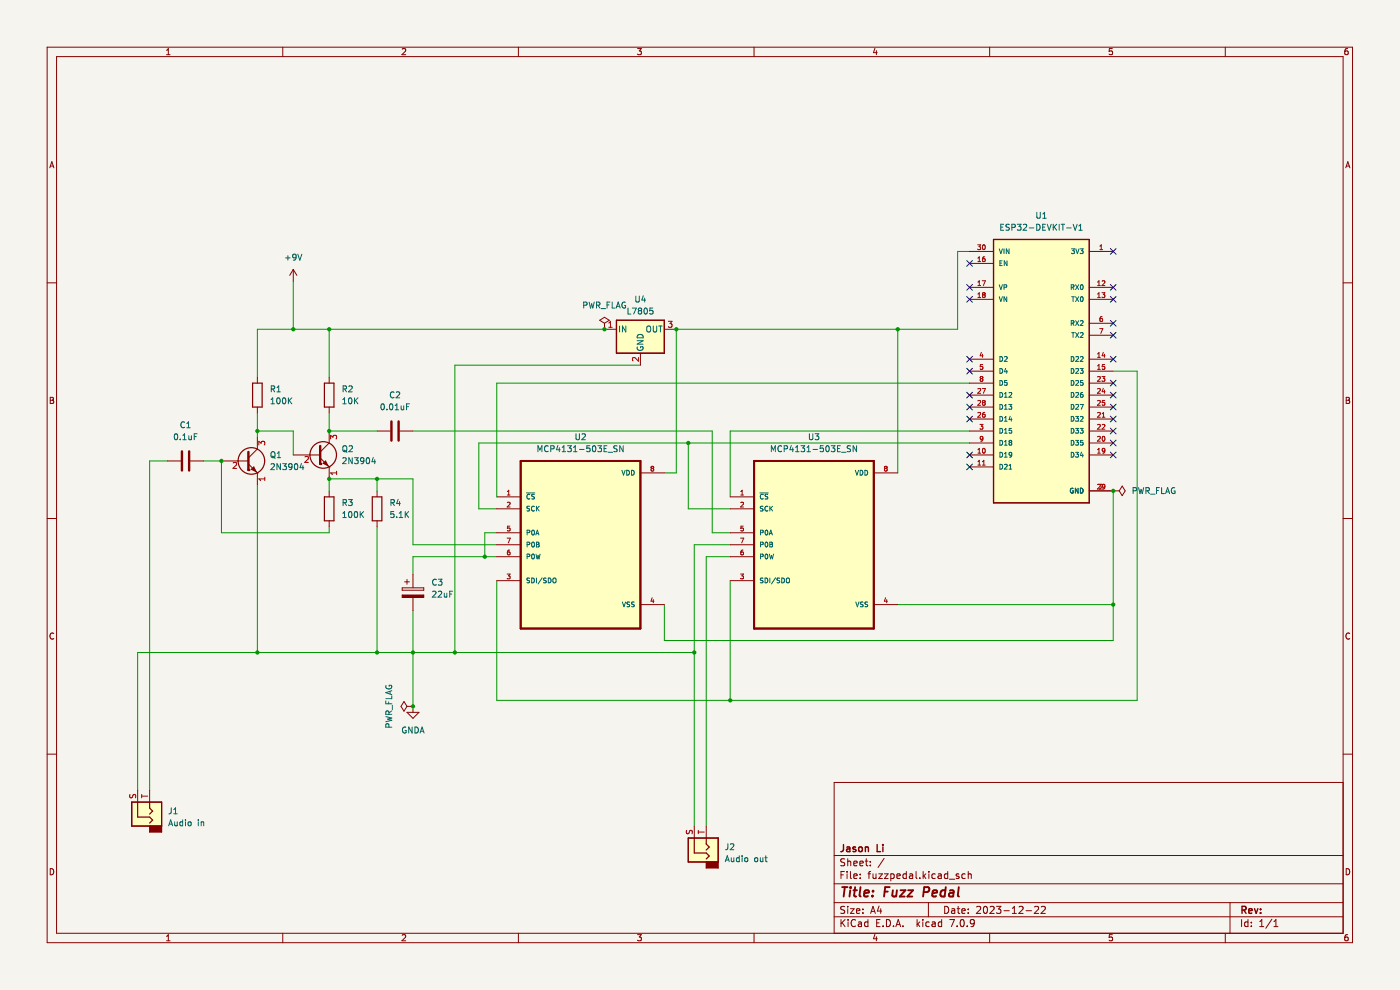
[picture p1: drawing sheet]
<svg xmlns="http://www.w3.org/2000/svg" width="297mm" height="210mm" viewBox="0 0 297 210" stroke-linecap="round" stroke-linejoin="round" font-family="sans-serif">
<path d="M0 0h296.9v210h-296.9z" fill-rule="evenodd" fill="#f5f4ef"/>
<g fill="none" stroke="#840000" stroke-width=".21">
<path d="M10 10h276.9v190h-276.9zM12 12h272.9v186h-272.9zM35.3 11.6h.8M35.3 10.7l.4-.4v1.3M60 10v2M85.3 10.4l.5-.1 .3 .4-.8 .9h.8M110 10v2M135.3 10.3h.8l-.5 .5 .4 .1v.6l-.2 .1-.5-.1M160 10v2M185.6 10.2l-.3 1h.8M185.9 10.7v.9M209.9 10v2"/>
<path d="M236 10.3h-.7v.6h.6l.1 .6-.2 .1-.5-.1M259.9 10v2M285.9 10.3l-.4 .1-.2 .2v.8l.2 .2 .5-.1-.1-.6-.4-.1-.2 .2M10.6 35.6l.4-1.3 .4 1.3M10.7 35.2h.6M285.5 35.6l.4-1.3 .5 1.3M285.6 35.2h.6M10 60h2M284.9 60h2M10.7 84.3h.4l.2 .2-.2 .4 .2 .1 .1 .3-.2 .3h-.5zM10.7 84.9h.4M285.6 84.3h.4l.3 .2-.3 .4 .3 .1v.3l-.2 .3h-.5z"/>
<path d="M285.6 84.9h.4M10 110h2M284.9 110h2M11.4 134.4a.58 .58 0 0 0-.8 .5 .58 .58 0 0 0 .8 .5M286.3 134.4a.58 .58 0 0 0-.8 .5 .58 .58 0 0 0 .8 .5M10 160h2M284.9 160h2M284.9 166h-107.9v32M10.7 184.3a.66 .66 0 0 1 .7 .6 .66 .66 0 0 1-.7 .7zM35.3 198.6l.4-.3v1.3M35.3 199.6h.8M60 198v2"/>
<path d="M85.3 198.4l.5-.1 .3 .3-.8 1h.8M110 198v2M135.3 198.3h.8l-.5 .5 .4 .1v.5l-.2 .2-.5-.2M160 198v2M177 194.5h107.9M177 191.5h107.9M177 187.5h107.9M177 181.5h107.9M178.4 185.6h.5M178.4 195.1v1.5M178.6 195.7l.7 .9M179.1 184.9h-.7v1.5"/>
<path d="M179.2 192.3h-.6l-.2 .1v.4l.7 .3 .1 .4-.3 .3-.6-.1M179.2 182.2h-.6l-.2 .1v.4l.7 .3 .1 .4-.3 .3-.6-.1M179.3 195.1l-.9 .8M179.7 184.9v.1M179.7 185.4v1M179.8 182.2v1.5M179.8 192.3v.1M179.8 192.8v1M179.8 182.8l.3-.1h.3l.1 1M179.9 195.1v.1M179.9 195.6v1M180.4 192.8h.8l-.8 1h.8"/>
<path d="M180.4 184.9v1.2l.2 .3M181.1 183.2l.7-.2v-.3h-.5l-.2 .2 .1 .7h.6M181.1 185.9l.7-.2v-.3h-.5l-.2 .2 .1 .7h.6M181.5 195.2a.71 .71 0 0 0-1 .5 .71 .71 0 0 0 .7 .9l.3-.2M181.7 193.3l.7-.2-.1-.3h-.4l-.2 .2 .1 .7h.5M182.1 195.6h.6l.1 1M182.4 183.2l.7-.2v-.3h-.5l-.2 .2 .1 .7h.6M182.5 186.2v.2M182.5 185.4v.2M182.8 195.9l-.5 .1-.2 .2 .2 .4 .5-.1M183.1 192.8v.2M183.1 193.6v.2"/>
<path d="M183.6 182.7h.5M183.8 182.2v1.2l.3 .3M184.1 195.6h-.4l-.3 .2 .2 .7h.5M184.1 195.1v1.5M184.1 185.4h.6M184.6 183.5v.2M184.6 182.7v.2M184.7 184.9l-.4 .2v1.3M184.7 193.8l.5-1.5 .5 1.5M184.8 193.3h.8M185.2 185.4l.1 .9 .3 .1 .2-.2M185.6 198.2l-.3 .9h.8"/>
<path d="M185.8 185.4v1M185.9 198.7v.9M186 195.8h.5M186.4 185.4h.8l-.8 1h.8M186.5 192.2l-.4 1.1h1M186.7 195.1h-.7v1.5h.7M186.8 192.8v1M187.3 196.4v.2M187.6 182.1l-1.3 1.9M187.6 185.4h.8l-.8 1h.8M188.1 195.1a.76 .76 0 0 1 .8 .7 .76 .76 0 0 1-.8 .8zM189 185.4h.4l.3 .2-.1 .7h-.6"/>
<path d="M189 185.4v1.5M189.6 196.4v.2M190.1 196.6l.5-1.5 .5 1.5M190.2 196.1h.7M190.3 185.9l.7-.2-.1-.3h-.4l-.2 .2v.7h.6M191.6 196.4v.2M192.3 185.4h-.5l-.2 .2 .1 .7h.6M192.3 184.9v1.5M193 185.4h.6v1M193.6 185.7l-.5 .1-.2 .2 .2 .4 .5-.1M194.3 184.9v1.2l.3 .3M194.6 195.1v1.5"/>
<path d="M194.7 196l.4 .6M195.1 186.2v.2M195.1 195.6l-.5 .5M195.8 195.1v.1M195.8 195.6v1M195.8 184.9v1.5M196 185.8l.4 .6M196.4 185.4l-.6 .5M197 191.5v3M197.1 184.9v.1M197.1 185.4v1M197.1 195.6h-.4l-.3 .2 .2 .7h.5"/>
<path d="M197.8 195.6h.5l.1 1M198.4 185.4h-.4l-.3 .2 .1 .7h.6M198.4 195.9l-.5 .1-.2 .2 .2 .4 .5-.1M199.1 185.4h.5l.1 1M199.7 185.7l-.5 .1-.2 .2 .2 .4 .5-.1M199.8 195.6h-.5l-.2 .2 .1 .7h.6M199.8 195.1v1.5M200.4 192.3a.76 .76 0 0 1 .9 .7 .76 .76 0 0 1-.9 .8zM201.1 185.4h-.5l-.3 .2 .2 .7h.6M201.1 184.9v1.5M201.4 186.5h1.2M201.5 195.1h1l-.7 1.5"/>
<path d="M201.9 192.8h.6l.1 1M202.6 193.1l-.5 .1-.3 .2 .3 .4 .5-.1M203.1 192.8h.5M203.1 196.4v.2M203.3 192.3v1.2l.3 .3M203.4 185.4h-.3l-.3 .2 .1 .2 .5 .1v.4h-.6M203.8 195.2l.3-.1a.8 .8 0 0 1 .5 .7 .8 .8 0 0 1-.5 .8l-.4-.6zM204.1 193.3l.7-.2-.1-.3h-.4l-.2 .2v.7h.6M204.8 185.4h-.5l-.2 .2 .1 .7h.6M205.2 196.4v.2M205.4 184.9v1.5M205.4 185.5l.2-.1h.4v1"/>
<path d="M205.4 193.6v.2M205.4 192.8v.2M206.7 195.7l-.3 .3h-.3l-.3-.3v-.4l.3-.2h.4l.2 .2a1 1 0 0 1-.4 1.3h-.3M207.2 192.4l.6-.1 .2 .4-.9 1.1h.9M208.8 192.4l.2-.1a.8 .8 0 0 1 .5 .7 .8 .8 0 0 1-.5 .8l-.4-.6zM209.9 198v2M210 192.4l.6-.1 .3 .4-.9 1.1h.9M211.4 192.3h.9l-.5 .5 .5 .2v.6l-.3 .2-.6-.2M213 193.2h1.1M214.8 193.8h.8M214.8 192.7l.4-.4v1.5M216.2 192.4l.6-.1 .2 .4-.9 1.1h.9"/>
<path d="M217.7 193.2h1.1M219.5 192.4l.5-.1 .3 .4-.9 1.1h.9M220.9 192.4l.6-.1 .3 .4-1 1.1h1M236 198.3h-.7v.6l.6-.1 .1 .6-.2 .2-.5-.2M259.9 198v2M260.9 191.5v6.5M263.4 195.1v1.5M264.7 195.6h-.4l-.3 .2 .2 .7h.5M264.7 195.1v1.5M265.5 196.4v.2M265.5 195.6v.2M267.2 196.6h.9"/>
<path d="M267.2 195.5l.5-.4v1.5M269.8 195l-1.3 1.9M270.2 196.6h.9M270.2 195.5l.5-.4v1.5M285.6 184.3a.66 .66 0 0 1 .7 .6 .66 .66 0 0 1-.7 .7zM285.9 198.3h-.4l-.2 .3v.7l.2 .3 .5-.2-.1-.6h-.4l-.2 .2"/>
</g>
<g fill="none" stroke="#840000" stroke-width=".3">
<path d="M178.9 179.2v1.2l-.5 .3M179.7 179.7h.5l.1 1M181.5 179.7h-.3l-.3 .2 .1 .2 .5 .1v.4h-.6M182.2 179.8l.2-.1 .5 .1v.6l-.1 .2-.4 .1-.2-.2zM183.6 179.8l.2-.1h.4v1M183.6 179.7v1M186.1 179.2v1.5h.7M187.3 179.2v.1M187.3 179.7v1M180.3 180l-.5 .1-.2 .2 .2 .4 .5-.1M263.5 193h.7l.1-.3v-.3l-.8-.2v1.5M263.8 193l.5 .7"/>
<path d="M264.9 193.2l.7-.1v-.3l-.5-.1-.2 .3 .1 .7h.6M266.1 192.7l.4 1 .3-1M267.4 193.6v.1M267.4 192.8v.2"/>
</g>
<g fill="none" stroke="#840000" stroke-width=".4">
<path d="M178.6 188.2h1.2M179.2 188.2l-.2 2M180.4 188.8l-.2 1.4M180.5 188.2l-.1 .2M181 188.8h.8M181.4 188.2l-.2 1.7 .1 .2 .3 .1M182.6 188.2l-.3 1.7 .3 .3M183.3 189.5l1-.2v-.4h-.8l-.2 1 .2 .3 .6-.1M185.1 190v.2M185.2 188.9v.2M187.7 189.1h.6M188.7 188.2h-.9l-.3 2"/>
<path d="M189.4 188.8v1.3l.4 .1 .3-.2M190.3 188.8l-.2 1.4M191 188.8h1.1l-1.2 1.4h1M192.7 188.8h1l-1.2 1.4h1M195.9 189.2h.8l.3-.2a.51 .51 0 0 0-.2-.8h-.7l-.3 2M197.8 189.5l1-.2-.1-.4h-.7l-.2 1 .2 .3 .6-.1M200.5 188.9a.66 .66 0 0 0-.9 .3l-.1 .6 .1 .3h.8M200.6 188.2l-.2 2M201.5 188.9h.8l-.1 1.3M202.3 189.3l-.7 .1a.4 .4 0 0 0-.3 .4 .4 .4 0 0 0 .2 .4l.7-.1M203.4 188.2l-.2 1.7 .2 .3"/>
</g>
<path d="M110.5 97.8h25.4v35.5h-25.4z" fill-rule="evenodd" fill="#ffffc2"/>
<path d="M110.5 97.8h25.4v35.5h-25.4z" fill="none" stroke="#840000" stroke-width=".41"/>
<path d="M130.8 67.9h10.1v7h-10.1z" fill-rule="evenodd" fill="#ffffc2"/>
<path d="M130.8 67.9h10.1v7h-10.1z" fill="none" stroke="#840000" stroke-width=".25"/>
<path d="M210.8 50.8h20.3v55.9h-20.3z" fill-rule="evenodd" fill="#ffffc2"/>
<path d="M210.8 50.8h20.3v55.9h-20.3z" fill="none" stroke="#840000" stroke-width=".25"/>
<path d="M27.9 170.1h6.4v5.1h-6.4z" fill-rule="evenodd" fill="#ffffc2"/>
<path d="M27.9 170.1h6.4v5.1h-6.4z" fill="none" stroke="#840000" stroke-width=".25"/>
<path d="M146 177.8h6.4v5h-6.4z" fill-rule="evenodd" fill="#ffffc2"/>
<path d="M146 177.8h6.4v5h-6.4z" fill="none" stroke="#840000" stroke-width=".25"/>
<path d="M160 97.8h25.4v35.5h-25.4z" fill-rule="evenodd" fill="#ffffc2"/>
<path d="M110.5 97.8h25.4v35.5h-25.4zM160 97.8h25.4v35.5h-25.4z" fill="none" stroke="#840000" stroke-width=".41"/>
<g fill="none" stroke="#000084" stroke-width=".21">
<path d="M205.1 55.3l1.2 1.2M206.3 55.3l-1.2 1.2M235.6 52.7l1.2 1.2M236.8 52.7l-1.2 1.2M205.1 75.6l1.2 1.2M205.1 78.1l1.2 1.2M205.1 62.9l1.2 1.2M205.1 60.3l1.2 1.3M206.3 75.6l-1.2 1.2M206.3 78.1l-1.2 1.2M206.3 62.9l-1.2 1.2M206.3 60.3l-1.2 1.3"/>
<path d="M235.6 68l1.2 1.2M235.6 75.6l1.2 1.2M235.6 60.3l1.2 1.3M235.6 70.5l1.2 1.2M235.6 62.9l1.2 1.2M236.8 68l-1.2 1.2M236.8 75.6l-1.2 1.2M236.8 60.3l-1.2 1.3M236.8 70.5l-1.2 1.2M236.8 62.9l-1.2 1.2M205.1 83.2l1.2 1.2M205.1 98.4l1.2 1.3"/>
<path d="M205.1 95.9l1.2 1.2M205.1 85.7l1.2 1.3M205.1 88.3l1.2 1.2M206.3 98.4l-1.2 1.3M206.3 83.2l-1.2 1.2M206.3 95.9l-1.2 1.2M206.3 85.7l-1.2 1.3M206.3 88.3l-1.2 1.2M235.6 83.2l1.2 1.2M235.6 85.7l1.2 1.3M235.6 90.8l1.2 1.2M235.6 93.4l1.2 1.2"/>
<path d="M235.6 88.3l1.2 1.2M235.6 80.7l1.2 1.2M235.6 95.9l1.2 1.2M236.8 83.2l-1.2 1.2M236.8 85.7l-1.2 1.3M236.8 90.8l-1.2 1.2M236.8 93.4l-1.2 1.2M236.8 88.3l-1.2 1.2M236.8 80.7l-1.2 1.2M236.8 95.9l-1.2 1.2"/>
</g>
<g fill="none" stroke="#009600" stroke-width=".21">
<path d="M62.2 59.7v10.1M205.7 53.3h-2.6v16.5h-59.6v30.5h-2.6M69.8 69.8v10.2M128.2 69.8h-73.6v10.2M135.9 77.5h-39.4v60.9M190.5 69.8v30.5M236.2 78.7h5v69.9h-135.8v-25.4M35.6 97.8h-3.9v69.8M43.2 97.8h3.8v15.2h22.8v-1.3M54.6 91.4h7.6v5.1M54.6 87.6v5.1M69.8 87.6v3.8h10.2"/>
<path d="M87.6 91.4h63.5v21.6h3.8M146 94v13.9h8.9M205.7 94h-104.1v13.9h3.8M205.7 81.3h-100.3v24.1M205.7 91.4h-50.8v14M54.6 102.9v35.5M69.8 104.1v-2.5h17.8v14h17.8M80 101.6v2.5M80 111.7v26.7M105.4 118.1h-17.8v3.8M105.4 113h-2.6v5.1M154.9 115.6h-7.6v59.6"/>
<path d="M154.9 118.1h-5.1v57.1M236.2 104.1v31.8h-95.3v-7.7M87.6 129.5v20.3M147.3 138.4h-118.1v29.2M154.9 123.2v25.4M190.5 128.2h45.7"/>
</g>
<g fill="none" stroke="#840000" stroke-width=".21">
<path d="M62.2 57.1l-.7 1.3M62.2 57.1v2.6M62.2 57.1l.8 1.3M205.7 53.3h5.1M205.7 55.9h5.1M231.1 53.3h5.1M127.2 67.9l1-.6 1.1 .6-1.1 .7zM128.2 69.8h.1M128.2 68.6v1.2M128.2 69.8h2.6M135.9 74.9v2.6M140.9 69.8h2.6"/>
<path d="M205.7 61h5.1M205.7 63.5h5.1M205.7 76.2h5.1M205.7 78.7h5.1M231.1 61h5.1M231.1 63.5h5.1M231.1 76.2h5.1M231.1 78.7h5.1M231.1 68.6h5.1M231.1 71.1h5.1M54.6 80v1.3M54.6 86.3v1.3"/>
<path d="M69.8 80v1.3M69.8 86.3v1.3M80 91.4h2.8M84.8 91.4h2.8M205.7 91.4h5.1M205.7 96.5h5.1M205.7 99h5.1M205.7 94h5.1M205.7 88.9h5.1M205.7 81.3h5.1M205.7 83.8h5.1M205.7 86.3h5.1"/>
<path d="M231.1 91.4h5.1M231.1 96.5h5.1M231.1 94h5.1M231.1 88.9h5.1M231.1 81.3h5.1M231.1 83.8h5.1M231.1 86.3h5.1M69.8 104.1v1.3M69.8 110.5v1.2M105.4 105.4h5.1M105.4 107.9h5.1M105.4 113h5.1"/>
<path d="M105.4 118.1h5.1M105.4 115.6h5.1M135.9 100.3h5M231.1 104.1h6.3M236.2 104.1h.1M238.1 103.1l.6 1-.6 1-.7-1zM105.4 123.2h5.1M135.9 128.2h5"/>
</g>
<g fill="none" stroke="#006464" stroke-width=".21">
<path d="M60.6 54.7h1M61.1 54.2v1M62.8 54.5l-.2 .2-.4-.1v-.6l.4-.1 .2 .3v.7l-.2 .2-.4 .1M63.2 53.9l.4 1.3 .4-1.3M212 52.8l.3 1 .4-1M212.1 55.8h.4M212.3 48.2h.4M212.6 55.3h-.5v1h.5M212.9 47.6h-.6v1.2h.6M213 52.8v1M213.6 55.3v1l-.6-1v1M214.1 52.8v1l-.6-1v1"/>
<path d="M214.1 47.6l-.6 .1v.4l.5 .2 .1 .3-.2 .2h-.5M214.7 48.2h.6v-.5l-.6-.1v1.2M215.8 47.6h.8l-.4 .5 .3 .1v.5l-.1 .1-.6-.1M217.1 47.7l.5-.1 .2 .3-.8 .9h.8M218.4 48.4h.9M219.9 47.6a.64 .64 0 0 1 .8 .6 .64 .64 0 0 1-.8 .6zM220 45v1.1l.2 .2 .4-.1 .1-.1v-1.1M221.2 48.2h.4M221.2 46.3h.8M221.2 45.4l.4-.4v1.3M221.8 47.6h-.6v1.2h.6M222.2 47.6l.4 1.2 .4-1.2"/>
<path d="M223.4 47.6v1.2M223.6 48.1l.6 .7M224.2 47.6l-.8 .7M224.7 47.6v1.2M225.1 47.6h.8M225.5 47.6v1.2M226.3 48.4h.9M227.3 52.8h.6l-.3 .4 .3 .1v.4h-.6M227.7 47.6l.4 1.2 .4-1.2M228.2 52.8l.4 1 .3-1M228.9 48.8h.7M228.9 47.9l.3-.3v1.2"/>
<path d="M229.1 52.8h.7l-.4 .4 .3 .1v.4h-.6M123.8 64.7h.6l.1-.5-.7-.1v1.2M125 64.1l.3 1.2 .2-.9 .3 .9 .3-1.2M126.5 64.7h.7v-.5l-.7-.1v1.2M126.8 64.7l.5 .6M127.5 65.5h1M128.8 64.7h.4M129.4 64.1h-.6v1.2M129.9 64.1v1.2h.6M130.7 65.3l.4-1.2 .5 1.2M130.8 65h.6M131.4 69.2v1.2"/>
<path d="M132.7 64.1a.58 .58 0 0 0-.8 .6 .58 .58 0 0 0 .8 .5v-.4h-.2M132.8 69.2v1.2l-.8-1.2v1.2M133.2 65.3v1.3h.6M134.1 65.3h.9l-.6 1.3M134.9 62.8v1l.2 .3 .4-.1 .1-.2v-1M135.2 72.3h1.2l-1.2 .7h1.2M135.2 73.6a.58 .58 0 0 0 .6 .7 .58 .58 0 0 0 .5-.8h-.4v.3M135.3 71.1a.66 .66 0 0 1 .8-.1 .66 .66 0 0 1 .3 .7h-1.2zM135.6 65.9l-.2-.3 .2-.3h.3l.2 .3-.2 .3M135.6 65.9l-.2 .2 .1 .4 .1 .1h.4l.1-.2v-.3l-.2-.2M135.6 65.9h.3M136.5 62.7l-.3 1h.7"/>
<path d="M136.7 65.5l.2-.2a.68 .68 0 0 1 .5 .7 .68 .68 0 0 1-.5 .6l-.3-.5zM136.8 63.2v.9M137.3 69.3l.2-.1a.43 .43 0 0 1 .5 .4v.4a.42 .42 0 0 1-.4 .4 .42 .42 0 0 1-.4-.4zM138.5 65.3h-.6l-.1 .6h.6l.1 .6-.2 .1-.5-.1M138.6 69.2v1l.2 .2h.4l.1-.2v-1M139.7 69.2h.8M140.1 69.2v1.2M212 60.4l.3 1 .4-1M212 62.9l.3 1.1 .4-1.1M212.1 75.6a.51 .51 0 0 1 .6 .5 .51 .51 0 0 1-.6 .6zM212.1 78.2a.51 .51 0 0 1 .6 .5 .51 .51 0 0 1-.6 .5zM213 60.9h.5v-.4l-.5-.1v1"/>
<path d="M213.1 75.7l.4-.1 .2 .3-.7 .8h.7M213.3 78.1l-.2 .8h.6M213.6 62.9v1.1l-.6-1.1v1.1M213.6 78.5v.7M227.3 60.9h.4l.1-.4-.5-.1v1M227.3 68.6l.4-.1 .1-.4-.5-.1v1M227.3 75.6a.51 .51 0 0 1 .5 .5 .51 .51 0 0 1-.5 .6zM227.3 78.2a.51 .51 0 0 1 .5 .5 .51 .51 0 0 1-.5 .5zM227.4 62.9h.5M227.4 70.6h.5M227.5 60.9l.3 .5M227.5 68.6l.3 .4"/>
<path d="M227.6 62.9v1.1M227.6 70.6v1M228.2 60.4l.7 1M228.2 62.9l.7 1.1M228.2 68l.7 1M228.2 70.6l.7 1M228.2 75.7l.4-.1 .2 .3-.6 .8h.6M228.2 78.3l.4-.1 .2 .3-.6 .7h.6M228.9 60.4l-.7 1M228.9 62.9l-.7 1.1M228.9 68l-.7 1M228.9 70.6l-.7 1"/>
<path d="M229.1 78.2h.7l-.4 .4 .3 .1v.4h-.6M229.2 68.1l.4-.1 .2 .3-.7 .7h.7M229.2 70.7l.4-.1 .2 .3-.7 .7h.7M229.2 75.7l.4-.1 .2 .3-.7 .8h.7M229.3 60.5l.1-.1a.49 .49 0 0 1 .4 .5 .49 .49 0 0 1-.5 .5l-.1-.4zM229.3 63l.1-.1a.49 .49 0 0 1 .4 .6 .49 .49 0 0 1-.5 .4l-.1-.3zM57.5 85.7h.7M57.5 84.8l.4-.4v1.3M57.6 82.5h.6v-.5l-.6-.1v1.2M57.9 82.5l.4 .6M58.8 83.1h.7M58.8 82.2l.3-.3v1.2"/>
<path d="M58.8 84.5l.2-.1a.68 .68 0 0 1 .4 .6 .68 .68 0 0 1-.4 .7l-.3-.5zM60 84.5l.2-.1a.68 .68 0 0 1 .5 .6 .68 .68 0 0 1-.5 .7l-.3-.5zM61.2 84.4v1.3M61.4 84.9l.5 .8M61.9 84.4l-.7 .7M72.7 85.7h.8M72.7 84.8l.4-.4v1.3M72.8 82.5h.6l.1-.5-.7-.1v1.2M73.1 82.5l.4 .6M74 82l.5-.1 .2 .3-.8 .9h.8M74.1 84.5l.1-.1a.68 .68 0 0 1 .5 .6 .68 .68 0 0 1-.5 .7l-.3-.5zM75.2 84.4v1.3"/>
<path d="M75.4 84.9l.5 .8M75.9 84.4l-.7 .7M80.9 85.8l.2-.1a.68 .68 0 0 1 .5 .6 .68 .68 0 0 1-.5 .6l-.3-.5zM82.1 86.8v.1M82.7 85.8l.2-.1a.68 .68 0 0 1 .5 .6 .68 .68 0 0 1-.5 .6l-.3-.5zM83.6 83.2a.56 .56 0 0 0-.8 .6 .56 .56 0 0 0 .8 .5M83.8 86.9h.8M83.8 86l.4-.3v1.2M84.1 83.2l.5-.1 .2 .4-.8 .9h.8M85.1 86.1l.1 .8 .4-.1M85.6 86.1v.8M86.2 86.3h.5"/>
<path d="M86.9 85.7h-.7v1.2M114.1 95.8v-1.3l.4 1 .5-1v1.3M116.3 94.7a.56 .56 0 0 0-.8 .5 .56 .56 0 0 0 .8 .5M116.8 95.2h.6l.1-.5-.7-.2v1.3M118.4 94.5l-.3 .9h.7M118.7 95v.8M119.3 95.8h.7M119.3 94.9l.3-.4v1.3M120.4 94.5h.8l-.4 .5 .3 .2v.5l-.1 .1-.6-.1M121.7 94.9l.3-.4v1.3M121.7 95.8h.7M122.2 92v1l.2 .3 .4-.1 .1-.2v-1"/>
<path d="M122.9 95.3h1M123.5 92.1l.4-.1 .3 .4-.8 .9h.8M125.1 94.5h-.6v.7l.6-.1v.6l-.2 .1-.4-.1M125.9 94.6l.1-.1a.68 .68 0 0 1 .4 .7 .68 .68 0 0 1-.4 .6 .84 .84 0 0 1-.1-1.2zM126.8 94.5h.8l-.4 .5 .3 .2v.5l-.1 .1-.6-.1M128.1 95.2h.5M128.8 94.5h-.7v1.3h.7M129 95.9h1M130.9 94.6l-.6 .1v.3l.5 .3 .1 .3-.2 .2h-.5M131.9 99.8l.4 1 .3-1M132.2 94.5v1.3l-.7-1.3v1.3M133 99.8a.51 .51 0 0 1 .5 .5 .51 .51 0 0 1-.5 .5z"/>
<path d="M134 99.8a.51 .51 0 0 1 .6 .5 .51 .51 0 0 1-.6 .5zM212.1 96a.51 .51 0 0 1 .6 .5 .51 .51 0 0 1-.6 .5zM212.1 80.7a.51 .51 0 0 1 .6 .5 .51 .51 0 0 1-.6 .5zM212.1 83.3a.51 .51 0 0 1 .6 .5 .51 .51 0 0 1-.6 .5zM212.1 85.8a.51 .51 0 0 1 .6 .5 .51 .51 0 0 1-.6 .5zM212.1 88.3a.51 .51 0 0 1 .6 .5 .51 .51 0 0 1-.6 .6zM212.1 90.9a.51 .51 0 0 1 .6 .5 .51 .51 0 0 1-.6 .5zM212.1 93.4a.51 .51 0 0 1 .6 .5 .51 .51 0 0 1-.6 .5zM212.1 98.5a.51 .51 0 0 1 .6 .5 .51 .51 0 0 1-.6 .5zM213.1 97h.6M213.1 83.5l.3-.2v1M213.1 86.1l.3-.3v1"/>
<path d="M213.1 88.6l.3-.3v1.1M213.1 91.2l.3-.3v1M213.1 93.7l.3-.3v1M213.1 96.2l.3-.2v1M213.1 98.6l.4-.1 .2 .3-.7 .7h.7M213.1 94.4h.6M213.1 89.4h.6M213.1 91.9h.6M213.1 84.3h.6M213.1 86.8h.6M213.6 80.7h-.5v.5h.5v.4h-.5M214 85.8h.6l-.3 .4 .3 .1v.4h-.6"/>
<path d="M214.1 83.4l.3-.1 .2 .2-.6 .8h.6M214.1 99.5h.5M214.1 98.8l.3-.3v1M214.3 93.8l-.2-.1 .2-.3 .3 .2-.2 .2M214.3 93.8l-.2 .2 .2 .4 .3-.2-.2-.4M214.3 93.8h.1M214.3 88.3l-.2 .7h.6M214.5 88.7v.7M214.6 90.9h-.5v.5l.4-.1 .1 .5h-.5M214.6 96.4l-.2 .2-.2-.1-.1-.4 .3-.1 .2 .1v.6l-.4 .3M227.3 96a.51 .51 0 0 1 .5 .5 .51 .51 0 0 1-.5 .5zM227.3 90.9a.51 .51 0 0 1 .5 .5 .51 .51 0 0 1-.5 .5z"/>
<path d="M227.3 80.7a.51 .51 0 0 1 .5 .5 .51 .51 0 0 1-.5 .5zM227.3 83.3a.51 .51 0 0 1 .5 .5 .51 .51 0 0 1-.5 .5zM227.3 85.8a.51 .51 0 0 1 .5 .5 .51 .51 0 0 1-.5 .5zM227.3 88.3a.51 .51 0 0 1 .5 .5 .51 .51 0 0 1-.5 .6zM227.3 93.4a.51 .51 0 0 1 .5 .5 .51 .51 0 0 1-.5 .5zM228.2 96h.6l-.3 .3 .3 .1v.5h-.6M228.2 88.3h.6l-.3 .4 .3 .1v.5h-.6M228.2 90.9h.6l-.3 .4 .3 .1v.4h-.6M228.2 93.4h.6l-.3 .4 .3 .1v.4h-.6M228.2 80.8l.4-.1 .2 .3-.6 .7h.6M228.2 83.4l.4-.1 .2 .2-.6 .8h.6M228.2 85.9l.4-.1 .2 .3-.6 .7h.6"/>
<path d="M229.1 90.9h.7l-.4 .4 .3 .1v.4h-.6M229.1 85.8h.7l-.4 1M229.2 88.4l.4-.1 .2 .3-.7 .8h.7M229.4 95.9l-.2 .7h.6M229.7 83.3l-.5 .2v.6l.2 .2 .3-.1v-.5l-.3-.1-.2 .2M229.7 96.3v.7M229.7 80.7h-.5v.5h.5v.4h-.5M229.7 93.4h-.5v.5l.5-.1v.5h-.5M72.7 108.9l.4-.4v1.3M72.7 109.8h.8M72.8 106.6h.6l.1-.5-.7-.1v1.2M73.1 106.6l.4 .6"/>
<path d="M73.9 106h.8l-.4 .5 .4 .1v.5l-.2 .1-.6-.1M74.1 108.6l.1-.1a.68 .68 0 0 1 .5 .6 .68 .68 0 0 1-.5 .7l-.3-.5zM75.3 108.6l.1-.1a.68 .68 0 0 1 .5 .6 .68 .68 0 0 1-.5 .7l-.3-.5zM76.4 108.5v1.3M76.6 109.1l.5 .7M77.1 108.5l-.7 .7M111.7 104.6h1.8M111.8 113l.5-.1 .1-.3-.6-.1v1M111.8 118.1l.5-.1 .1-.4-.6-.1v1.1M112.3 115.5h-.5M112.4 107.4l-.6 .1a.42 .42 0 0 0 .5 .5v.3h-.5M112.4 115.4l-.1-.4h-.5v1"/>
<path d="M112.4 115.4l-.1 .1M112.4 104.9a.45 .45 0 0 0-.6 .4 .45 .45 0 0 0 .6 .5M112.9 112.6l.1-.1a.49 .49 0 0 1 .4 .5 .49 .49 0 0 1-.5 .4l-.1-.3zM112.9 115.1l.1-.1a.49 .49 0 0 1 .4 .5 .49 .49 0 0 1-.5 .5l-.1-.4zM112.9 117.6l.1-.1a.49 .49 0 0 1 .4 .6 .49 .49 0 0 1-.5 .4l-.1-.3zM113.4 104.9h-.6a.42 .42 0 0 0 .5 .6v.3h-.5M113.4 107.5a.45 .45 0 0 0-.7 .4 .45 .45 0 0 0 .7 .4M113.7 113.5l.3-1 .3 1M113.7 117.5l.2 1.1 .2-.8 .2 .8 .3-1.1M113.8 113.2h.4M113.8 107.4v1M113.8 115h.3l.2 .2-.2 .3 .3 .3-.2 .2h-.4z"/>
<path d="M113.8 115.5h.3M113.9 107.8l.5 .6M114.4 107.4l-.6 .6M227.6 103.6a.46 .46 0 0 0-.5 .5 .46 .46 0 0 0 .6 .4v-.3h-.2M228.7 103.6v1l-.6-1v1M229.2 103.6a.51 .51 0 0 1 .6 .5 .51 .51 0 0 1-.6 .5zM240.4 104.1l.6-.1v-.4l-.6-.2v1.3M241.5 103.4l.3 1.3 .3-.9 .2 .9 .3-1.3M243.1 104.1l.6-.1 .1-.4-.7-.2v1.3M243.4 104.1l.4 .6M244.1 104.8h.9M245.3 104h.5"/>
<path d="M245.9 103.4h-.6v1.3M246.4 103.4v1.3h.6M247.3 104.7l.4-1.3 .4 1.3M247.4 104.3h.6M249.2 103.5a.58 .58 0 0 0-.7 .6 .58 .58 0 0 0 .8 .5v-.4h-.3M112.4 122.7h-.6a.42 .42 0 0 0 .5 .5v.4h-.5M112.8 122.6a.51 .51 0 0 1 .6 .5 .51 .51 0 0 1-.6 .5zM113.8 122.6v1M115 122.6l-.9 1.3M115.9 122.7h-.5a.42 .42 0 0 0 .4 .5v.4h-.5M116.3 122.6a.51 .51 0 0 1 .6 .5 .51 .51 0 0 1-.6 .5zM117.4 122.7l.5 .1 .1 .5-.3 .3-.4-.1v-.5z"/>
<path d="M132 127.7l.4 1 .3-1M133.6 127.7l-.6 .1a.42 .42 0 0 0 .5 .5v.4h-.5M134.5 127.7l-.5 .1a.42 .42 0 0 0 .5 .5v.4h-.5"/>
</g>
<path d="M83 89.4v4.1M84.6 89.4v4.1" fill="none" stroke="#840000" stroke-width=".51"/>
<g fill="none" stroke="#a90000" stroke-width=".21">
<path d="M207.4 51.9h.6l-.3 .4 .3 .1v.5h-.6M207.5 54.8l.2-.3v1M207.5 59.8l.2-.2v1M207.5 55.5h.5M208.4 59.6h.7l-.5 1M208.6 52l.1-.1a.49 .49 0 0 1 .3 .6 .49 .49 0 0 1-.4 .4l-.2-.3zM208.9 54.5l-.4 .2-.1 .6 .2 .2 .4-.1-.1-.5h-.3l-.2 .2M232.8 59.8l.3-.2v1M233.3 53h.6M233.3 52.2l.3-.3v1.1M233.8 59.7l.4-.1 .2 .2-.6 .8h.6M129.1 69.4h.8"/>
<path d="M129.1 68.5l.4-.3v1.2M135.4 75.8v.8l-.9-.8-.3 .3 .1 .5M141.8 68.2h.8l-.5 .4 .4 .2v.5l-.2 .1-.5-.1M207.5 62.4l.2-.3v1M207.5 60.6h.5M207.5 63.1h.5M208.2 74.7l-.3 .8h.7M208.4 75.1v.7M208.5 77.3h-.5l-.1 .5h.5l.1 .4h-.6M208.6 62.5l-.2-.2 .2-.2 .4 .2-.2 .2M208.6 62.5l-.2 .2 .2 .4 .4-.2-.2-.4M208.6 62.5h.2"/>
<path d="M232.8 60.6h.6M232.8 62.4l.3-.3v1M232.8 75.1l.3-.3v1M232.8 77.6l.3-.3v1M232.8 63.1h.6M232.8 75.8h.6M232.8 78.3h.6M232.8 80l.4-.1 .2 .3-.6 .7h.6M233.3 69.7h.7l-.5 1M233.8 62.1h.6l-.3 .4 .2 .1v.4h-.5M233.8 79.9h.6l-.3 .4 .2 .1v.4h-.5M233.8 67.2l-.4 .2-.1 .6 .2 .2 .4-.1-.1-.5h-.3l-.2 .2"/>
<path d="M234.1 74.7l-.3 .8h.6M234.3 75.1v.7M234.3 77.3h-.4l-.1 .5h.5v.4h-.5M138.3 99.3l-.2-.1 .2-.3 .4 .2-.2 .2M138.3 99.3l-.2 .2 .2 .4 .4-.2-.2-.4M138.3 99.3h.2M207.5 96.1h.5M207.5 95.4l.2-.3v1M207.5 97.9l.2-.3v1.1M207.5 98.7h.5M207.5 87.6l.3-.1 .2 .3-.6 .7h.6M207.5 82.5l.3-.1 .2 .3-.6 .7h.6"/>
<path d="M207.5 85l.3-.1 .2 .3-.6 .8h.6M207.9 90h.6l-.3 .4 .3 .1v.4h-.6M208.1 80.3l-.2-.2 .2-.2 .4 .2-.2 .2M208.1 80.3l-.2 .2 .2 .4 .4-.2-.2-.4M208.1 80.3h.2M208.4 82.4h.7l-.5 1M208.4 98.7h.6M208.4 97.9l.3-.3v1.1M208.5 95.2l.2-.1a.49 .49 0 0 1 .3 .5 .49 .49 0 0 1-.4 .5l-.2-.4zM208.5 93l-.2 .2-.3-.1v-.4l.3-.1 .2 .2v.5l-.5 .3M208.6 87.6l-.2 .7 .2 .2 .4-.1-.1-.5h-.3l-.2 .2M208.6 85.4l-.2-.2 .2-.3 .4 .2-.2 .3"/>
<path d="M208.6 85.4l-.2 .2 .2 .4 .4-.2-.2-.4M208.6 87.5v.1M208.6 85.4h.2M208.9 87.5h-.3M232.8 96.1h.6M232.8 95.4l.3-.3v1M232.8 92.7l.4-.1 .2 .3-.6 .7h.6M232.8 82.5l.4-.1 .2 .3-.6 .7h.6M232.8 85l.4-.1 .2 .3-.6 .8h.6M232.8 90.1l.4-.1 .2 .3-.6 .7h.6M233.3 87.5l-.5 .1M233.3 87.5l.1 .1"/>
<path d="M233.4 87.6v.3l-.6 .6h.6M233.8 90.1l.4-.1 .2 .3-.6 .7h.6M233.8 88.5h.6M233.8 87.8l.3-.3v1M233.9 92.7l.2-.1a.49 .49 0 0 1 .3 .5 .49 .49 0 0 1-.4 .4l-.2-.3zM234.1 82.4l-.3 .7h.6M234.3 82.7v.7M234.3 84.9h-.4l-.1 .5h.5v.5h-.5M234.4 95.5l-.2 .2h-.3v-.5l.3-.1 .2 .2-.1 .6-.4 .2M107.6 114.2h.7l-.5 1M107.6 105h.6M107.6 104.3l.3-.3v1"/>
<path d="M107.6 106.6l.4-.1 .2 .3-.6 .7h.6M107.6 117.3l.2-.2h.3l.1 .5M108.1 116.7h-.3l-.2 .4 .1 .5 .4 .1M108.2 111.6h-.5l-.1 .5 .5-.1 .1 .5h-.6M108.2 117.6l-.1 .1M233.3 102.8h-.5M233.4 102.8v.4l-.6 .5h1.4l.2-.8-.2-.2-.3 .1M233.4 102.8h.5M233.9 102.8v.5l.3 .1 .2-.2M233.9 102.8v.4l-.6 .5M107.6 121.8h.6l-.3 .4 .3 .1v.4h-.6M138.3 126.8l-.2 .7h.6"/>
<path d="M138.6 127.2v.7"/>
</g>
<path d="M210.8 50.8h20.3v55.9h-20.3zM130.8 67.9h10.1v7h-10.1zM53.6 81.3h2v5h-2zM68.8 81.3h2v5h-2zM68.8 105.4h2v5.1h-2z" fill="none" stroke="#840000" stroke-width=".25"/>
<path d="M31.7 175.2h2.6v1.3h-2.6z" fill-rule="evenodd" fill="#840000"/>
<path d="M29.2 170.1v3.2h2.5l.7 .7-.7 .6M31.7 170.1v1.3l.7 .7-.7 .6M31.7 175.2v1.3h2.6v-6.4h-6.4v5.1h6.4" fill="none" stroke="#840000" stroke-width=".25"/>
<path d="M85.3 124.7h4.6v.5h-4.6zM85.8 123.4h1M86.3 122.9v1M29.2 167.6v2.5M31.7 167.6v2.5" fill="none" stroke="#840000" stroke-width=".21"/>
<path d="M27.6 168.5v.7h.4l.2-.6 .3-.1 .3 .3-.1 .4M30.1 168.5v.7M30.1 168.9h1.2" fill="none" stroke="#a90000" stroke-width=".21"/>
<g fill="none" stroke="#006464" stroke-width=".21">
<path d="M35.8 175.2l.4-1.3 .4 1.3M35.9 174.8h.6M36.3 171.4v1.1l-.5 .1M36.9 171.7l.3-.3v1.2M36.9 172.6h.7M37.1 174.3v.8h.5M37.6 174.3v.9M38.7 174.4l-.3-.1-.3 .3 .2 .5h.4M38.7 173.9v1.3M39.4 173.9v.1M39.4 174.3v.9M40 174.4l.1-.1 .4 .1-.1 .7h-.4z"/>
<path d="M42.1 173.9v.1M42.1 174.3v.9M42.7 174.4h.5v.8M42.7 174.3v.9"/>
</g>
<path d="M85.3 126.2h4.6v.5h-4.6z" fill-rule="evenodd" fill="#840000"/>
<path d="M35.6 97.8h2.7M40.4 97.8h2.8M52.7 98.4l1.9 1.9M54.6 95.2l-1.9 1.9M54.6 100.3h.1M80 104.1v1.3M80 110.5v1.2M85.3 126.2h4.6v.5h-4.6zM87.6 121.9v2.8M87.6 126.7v2.8" fill="none" stroke="#840000" stroke-width=".21"/>
<g fill="none" stroke="#006464" stroke-width=".21">
<path d="M37.1 92.1l.2-.1a.68 .68 0 0 1 .4 .6 .68 .68 0 0 1-.4 .7l-.3-.5zM38.2 93.2v.1M38.8 93.3h.7M38.8 92.4l.4-.4v1.3M39.2 89.6a.56 .56 0 0 0-.8 .5 .56 .56 0 0 0 .8 .5M39.6 90.7h.8M39.6 89.8l.4-.3v1.2M40.1 92.4v.8h.5M40.6 92.4v.9M41.2 92.6h.4M41.8 92h-.6v1.3M82.9 106.6h.6l.1-.5-.7-.1v1.2"/>
<path d="M83.2 106.6l.5 .6M83.5 108.5h-.6v.6h.6v.6l-.1 .1-.5-.1M84.2 109.7v.1M84.5 105.9l-.3 .9h.7M84.7 109.8h.7M84.7 108.9l.4-.4v1.3M84.8 106.4v.8M86 108.5v1.3M86.1 109.1l.6 .7M86.7 108.5l-.7 .7M91.8 125.5l.5-.1 .2 .4-.8 .9h.8M92.6 123a.56 .56 0 0 0-.8 .5 .56 .56 0 0 0 .8 .5"/>
<path d="M93 122.9h.8l-.5 .4 .4 .2v.5l-.2 .1-.5-.1M93 125.5l.5-.1 .2 .4-.8 .9h.8M94.3 125.8v.8l.5-.1M94.8 125.8v.9M95.4 126h.4M96 125.4h-.6v1.3"/>
</g>
<path d="M79 105.4h2v5.1h-2z" fill="none" stroke="#840000" stroke-width=".25"/>
<path d="M38.6 95.7v4.1M40.1 95.7v4.1M52.7 95.9v3.8" fill="none" stroke="#840000" stroke-width=".51"/>
<circle cx="52.7" cy="99.7" r=".25" fill="#840000"/>
<path d="M53.3 99.6l.5-.6 .5 1.1z" fill-rule="evenodd" fill="#840000"/>
<g fill="none" stroke="#840000" stroke-width=".21">
<path d="M47 97.8h5.7M53.3 99.6h.1M53.3 99.6l.5-.6 .5 1.1zM54.6 92.7v2.5M67.9 97.1l1.9 1.9M69.8 99h.1M69.8 94l-1.9 1.9M54.6 100.3v2.6M85.7 148.8l.6 1-.6 1-.6-1zM86.3 151.1h2.6l-1.3 1.3zM86.3 149.8h1.3M87.6 149.8h.1"/>
<path d="M87.6 149.8v1.3"/>
</g>
<circle cx="53.3" cy="97.8" r="2.82" fill="none" stroke="#840000" stroke-width=".25"/>
<path d="M49.5 98.2l.5-.1 .2 .3-.8 1h.8M54.9 94.4v-.8l.5 .4 .1-.3h.6l.1 .1-.1 .6M56.2 101.2v.7M56.2 101.6h-1.3l.4 .3" fill="none" stroke="#a90000" stroke-width=".21"/>
<g fill="none" stroke="#006464" stroke-width=".21">
<path d="M57.5 98.5l.5-.1 .2 .3-.8 .9h.8M57.7 95.9l.1-.1a.43 .43 0 0 1 .5 .4v.5a.42 .42 0 0 1-.4 .4 .42 .42 0 0 1-.4-.4zM57.7 96.8l.7 .4M58.8 97.1h.7M58.8 96.2l.4-.4v1.3M59.5 98.4v1.2l-.7-1.2v1.2M60 98.4h.8l-.5 .4 .4 .2v.5l-.2 .1-.5-.1M62 98.9l-.3 .2h-.3l-.1-.6 .4-.1 .3 .2-.1 .7-.2 .3h-.3M62.6 98.5l.2-.1a.68 .68 0 0 1 .4 .6 .68 .68 0 0 1-.4 .6l-.4-.5zM64 98.3l-.3 .9h.7M64.3 98.8v.8M81.8 148.7v.6h1.3"/>
<path d="M81.8 152l1.3 .3-.9 .3 .9 .2-1.3 .3M81.9 145.4a.58 .58 0 0 0 .6 .8 .58 .58 0 0 0 .5-.8h-.4v.2M82.4 148.9v.4M82.5 154.2l-.1-.6h-.4l-.2 .6h1.3M82.5 151.5l-.1-.6h-.4l-.2 .6h1.3M82.7 146.6v.6M83.1 150.8l-.6 .4M83.1 147.6v.6h-1.3M83.1 146.5l-1.3 .4 1.3 .5M83.2 149.6v1M86.1 154.3a.58 .58 0 0 0-.7 .6 .58 .58 0 0 0 .8 .5v-.5h-.3M87.4 154.2v1.3l-.7-1.3v1.3"/>
<path d="M88 154.2a.64 .64 0 0 1 .8 .7 .64 .64 0 0 1-.8 .6zM89.1 155.5l.4-1.3 .5 1.3M89.2 155.1h.6"/>
</g>
<path d="M67.9 94.6v3.8" fill="none" stroke="#840000" stroke-width=".51"/>
<circle cx="67.9" cy="98.4" r=".25" fill="#840000"/>
<path d="M69.1 97.8l.5 1-1-.5z" fill-rule="evenodd" fill="#840000"/>
<path d="M62.2 96.5h5.7M68.6 98.3h.1M68.6 98.3l.5-.5 .5 1zM69.8 91.4v2.6M69.8 99v2.6" fill="none" stroke="#840000" stroke-width=".21"/>
<circle cx="68.6" cy="96.5" r="2.82" fill="none" stroke="#840000" stroke-width=".25"/>
<path d="M64.7 96.9l.5-.1 .2 .4-.8 .9h.8M70.1 93.1v-.8l.5 .5 .1-.4h.6l.1 .2-.1 .5M71.4 100v.7M71.4 100.3h-1.3l.4 .4" fill="none" stroke="#a90000" stroke-width=".21"/>
<path d="M72.7 97.2l.5-.1 .3 .3-.8 1h.8M72.8 94.7l.2-.2a.43 .43 0 0 1 .6 .5v.4a.42 .42 0 0 1-.5 .4 .42 .42 0 0 1-.4-.4zM73 95.5l.6 .4M74.1 94.7l.4-.2 .3 .4-.8 .9h.8M74.7 97.1v1.3l-.7-1.3v1.3M75.2 97.1h.8l-.4 .5 .3 .1v.5l-.2 .2-.5-.2M77.2 97.6l-.2 .3-.4-.1-.1-.6 .5-.1 .2 .2-.1 .8-.1 .2-.4 .1M77.8 97.2l.2-.1a.68 .68 0 0 1 .4 .6 .68 .68 0 0 1-.4 .7l-.3-.5zM79.2 97l-.3 .9h.8M79.5 97.5v.9" fill="none" stroke="#006464" stroke-width=".21"/>
<path d="M149.8 182.8h2.6v1.3h-2.6z" fill-rule="evenodd" fill="#840000"/>
<path d="M147.3 177.8v3.1h2.5l.7 .7-.7 .6M149.8 177.8v1.2l.7 .7-.7 .6M149.8 182.8v1.3h2.6v-6.3h-6.4v5h6.4" fill="none" stroke="#840000" stroke-width=".25"/>
<path d="M154.9 105.4h5.1M154.9 107.9h5.1M154.9 113h5.1M154.9 118.1h5.1M154.9 115.6h5.1M185.4 100.3h5.1M154.9 123.2h5.1M185.4 128.2h5.1M147.3 175.2v2.6M149.8 175.2v2.6" fill="none" stroke="#840000" stroke-width=".21"/>
<g fill="none" stroke="#a90000" stroke-width=".21">
<path d="M187.8 99.3l-.2-.1 .2-.3 .4 .2-.2 .2M187.8 99.3l-.2 .2 .2 .4 .4-.2-.2-.4M187.8 99.3h.2M157.1 114.2h.7l-.5 1M157.2 105h.5M157.2 104.3l.2-.3v1M157.2 106.6l.3-.1 .2 .3-.6 .7h.6M157.6 116.7l-.4 .2v.6l.1 .2 .4-.1-.1-.5h-.3l-.1 .2M157.7 111.6h-.5v.5l.4-.1 .1 .5h-.5M157.1 121.8h.6l-.3 .4 .3 .1v.4h-.6M187.9 126.8l-.3 .7h.7M188.1 127.2v.7"/>
<path d="M145.7 176.1v.7h.4l.2-.5 .3-.2 .3 .3-.1 .5M148.1 176.1v.8M148.1 176.5h1.3"/>
</g>
<g fill="none" stroke="#006464" stroke-width=".21">
<path d="M163.6 95.8v-1.3l.5 1 .4-1v1.3M165.8 94.7a.56 .56 0 0 0-.8 .5 .56 .56 0 0 0 .8 .5M166.4 95.2h.6v-.5l-.6-.2v1.3M167.9 94.5l-.3 .9h.8M168.2 95v.8M168.8 95.8h.7M168.8 94.9l.3-.4v1.3M169.9 94.5h.8l-.4 .5 .4 .2v.5l-.2 .1-.6-.1M171.2 95.8h.7M171.2 94.9l.4-.4v1.3M171.7 92v1l.3 .3 .3-.1 .1-.2v-1M172.5 95.3h.9"/>
<path d="M172.9 92h.8l-.4 .5 .3 .1v.6l-.1 .1-.6-.1M174.6 94.5h-.6v.7l.6-.1v.6l-.1 .1-.5-.1M175.3 94.7l.2-.2a.68 .68 0 0 1 .4 .7 .68 .68 0 0 1-.4 .6l-.3-.5zM176.3 94.5h.8l-.4 .5 .4 .2v.5l-.2 .1-.6-.1M177.7 95.2h.4M178.3 94.5h-.6v1.3h.6M178.5 95.9h1M180.4 94.6l-.6 .1v.3l.5 .3 .1 .3-.2 .2h-.5M181.5 99.8l.3 1 .3-1M181.7 94.5v1.3l-.7-1.3v1.3M182.5 99.8a.51 .51 0 0 1 .6 .5 .51 .51 0 0 1-.6 .5zM183.5 99.8a.51 .51 0 0 1 .6 .5 .51 .51 0 0 1-.6 .5z"/>
<path d="M161.2 104.6h1.8M161.3 113l.5-.1 .1-.3-.6-.1v1M161.3 115.5h.5l.1-.4-.6-.1v1M161.3 118.1l.5-.1 .1-.4-.6-.1v1.1M161.9 107.4l-.6 .1a.42 .42 0 0 0 .5 .5v.3h-.5M161.9 104.9a.45 .45 0 0 0-.6 .4 .45 .45 0 0 0 .6 .5M162.4 112.6l.1-.1a.49 .49 0 0 1 .4 .5 .49 .49 0 0 1-.4 .4l-.2-.3zM162.4 115.1l.1-.1a.49 .49 0 0 1 .4 .5 .49 .49 0 0 1-.4 .5l-.2-.4zM162.4 117.6l.1-.1a.5 .5 0 0 1 .4 .6 .5 .5 0 0 1-.4 .4l-.2-.3zM162.8 118.5h-.1M162.9 104.9h-.5a.42 .42 0 0 0 .4 .6v.3h-.5M162.9 107.5a.45 .45 0 0 0-.6 .4 .45 .45 0 0 0 .6 .4"/>
<path d="M163.2 113.5l.3-1 .4 1M163.2 117.5l.3 1.1 .2-.8 .2 .8 .2-1.1M163.3 113.2h.5M163.3 107.4v1M163.3 115h.4l.2 .2-.2 .3 .2 .3-.2 .2h-.4zM163.3 115.5h.4M163.5 107.8l.4 .6M163.9 107.4l-.6 .6M161.9 122.7h-.6a.42 .42 0 0 0 .5 .5v.4h-.5M162.3 122.6a.51 .51 0 0 1 .6 .5 .51 .51 0 0 1-.6 .5zM163.3 122.6v1M164.5 122.6l-.8 1.3"/>
<path d="M165.4 122.7h-.5a.42 .42 0 0 0 .5 .5l-.1 .4h-.5M165.8 122.6a.51 .51 0 0 1 .6 .5 .51 .51 0 0 1-.6 .5zM166.9 122.7l.5 .1 .1 .5-.3 .3-.3-.1-.1-.5zM181.5 127.7l.4 1 .3-1M183.1 127.7l-.5 .1a.42 .42 0 0 0 .4 .5v.4h-.5M184.1 127.7l-.6 .1a.42 .42 0 0 0 .5 .5v.4h-.5M154.4 179l-.1 1.1-.4 .2M155 179.1l.4-.1 .3 .3-.8 1h.8M153.9 182.8l.4-1.3 .4 1.3M154 182.4h.6M155.1 181.9l.1 .8h.5M155.7 181.9v.9"/>
<path d="M156.8 182l-.3-.1-.3 .3 .1 .5h.5M156.8 181.5v1.3M157.4 181.5v.1M157.4 181.9v.9M158 182.1l.2-.2 .4 .2-.1 .6h-.5zM160.2 182.1l.1-.2 .4 .2-.1 .6h-.4zM161.3 181.9l.1 .8h.4M161.8 181.9v.9M162.3 181.9h.5M162.4 181.5v1.1l.4 .2"/>
</g>
<path d="M160 97.8h25.4v35.5h-25.4z" fill="none" stroke="#840000" stroke-width=".41"/>
<g fill="#009600">
<circle cx="69.8" cy="69.8" r=".46"/>
<circle cx="62.2" cy="69.8" r=".46"/>
<circle cx="96.5" cy="138.4" r=".46"/>
<circle cx="146" cy="94" r=".46"/>
<circle cx="143.5" cy="69.8" r=".46"/>
<circle cx="128.2" cy="69.8" r=".46"/>
<circle cx="236.2" cy="104.1" r=".46"/>
<circle cx="69.8" cy="101.6" r=".46"/>
<circle cx="47" cy="97.8" r=".46"/>
<circle cx="54.6" cy="91.4" r=".46"/>
<circle cx="87.6" cy="138.4" r=".46"/>
<circle cx="87.6" cy="149.8" r=".46"/>
<circle cx="80" cy="138.4" r=".46"/>
<circle cx="54.6" cy="138.4" r=".46"/>
<circle cx="102.8" cy="118.1" r=".46"/>
<circle cx="80" cy="101.6" r=".46"/>
<circle cx="69.8" cy="91.4" r=".46"/>
<circle cx="190.5" cy="69.8" r=".46"/>
<circle cx="236.2" cy="128.2" r=".46"/>
<circle cx="147.3" cy="138.4" r=".46"/>
<circle cx="154.9" cy="148.6" r=".46"/>
</g>
</svg>
